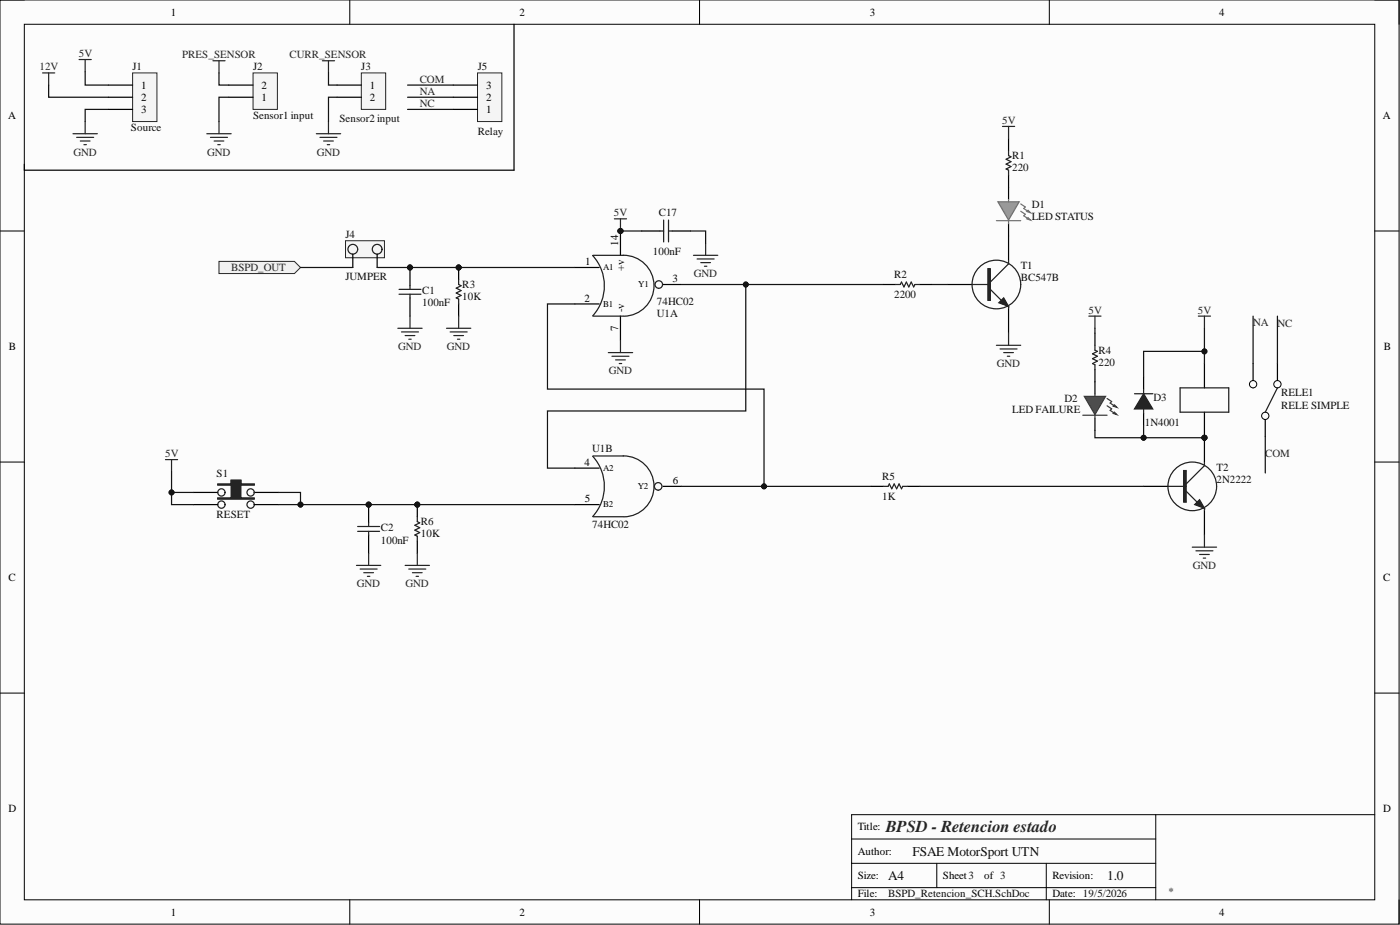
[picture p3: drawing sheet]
<svg xmlns="http://www.w3.org/2000/svg" width="292mm" height="193mm" viewBox="0 0 292 193" stroke-linecap="round" stroke-linejoin="round" font-family="sans-serif">
<defs><g id="words">
<text font-size="3.5" fill="#262626" x="184.8" y="173.5">BPSD - Retencion estado</text>
<g font-size="2.8" fill="#0e0e0e">
<text x="190.4" y="178.5">FSAE MotorSport UTN</text>
<text x="185.3" y="183.6">A4</text>
<text x="231" y="183.6">1.0</text>
</g>
<g font-size="2.3">
<text x="35.6" y="3.3">1</text>
<text x="108.4" y="3.3">2</text>
<text x="181.5" y="3.3">3</text>
<text x="254.3" y="3.3">4</text>
<text x="29.4" y="18.5">1</text>
<text x="29.4" y="21">2</text>
<text x="29.4" y="23.6">3</text>
<text x="54.6" y="21">1</text>
<text x="54.6" y="18.5">2</text>
<text x="77.2" y="18.5">1</text>
<text x="77.2" y="21">2</text>
<text x="101.4" y="23.6">1</text>
<text x="101.4" y="21">2</text>
<text x="101.4" y="18.5">3</text>
<text x="1.7" y="24.9">A</text>
<text x="288.5" y="24.9">A</text>
<text x="128.9" y="51.2" transform="rotate(-90 128.9 51.2)">14</text>
<text x="122.1" y="55.3">1</text>
<text x="130.2" y="56.5" transform="rotate(-90 130.2 56.5)">+v</text>
<text x="140.3" y="58.8">3</text>
<text x="121.9" y="62.9">2</text>
<text x="130.2" y="65.2" transform="rotate(-90 130.2 65.2)">-v</text>
<text x="128.9" y="69" transform="rotate(-90 128.9 69)">7</text>
<text x="1.9" y="73.1">B</text>
<text x="288.7" y="73.1">B</text>
<text x="121.9" y="97.2">4</text>
<text x="140.4" y="101">6</text>
<text x="122" y="104.8">5</text>
<text x="1.8" y="121.3">C</text>
<text x="288.6" y="121.3">C</text>
<text x="1.8" y="169.4">D</text>
<text x="179" y="173.3">Title:</text>
<text x="288.6" y="169.4">D</text>
<text x="179" y="178.3">Author:</text>
<text x="179" y="183.4">Size:</text>
<text x="196.7" y="183.4">Sheet3</text>
<text x="205.4" y="183.4">of 3</text>
<text x="219.6" y="183.4">Revision:</text>
<text x="35.6" y="191">1</text>
<text x="108.4" y="191">2</text>
<text x="179" y="187.2">File:</text>
<text x="181.5" y="191">3</text>
<text x="219.6" y="187.2">Date: 19/5/2026</text>
<text x="254.3" y="191">4</text>
</g>
<g font-size="2.3" fill="#262626">
<text x="16.4" y="11.9">5V</text>
<text x="8.2" y="14.7">12V</text>
<text x="38" y="12.2">PRES_SENSOR</text>
<text x="60.4" y="12.2">CURR_SENSOR</text>
<text x="87.6" y="17.2">COM</text>
<text x="87.6" y="19.8">NA</text>
<text x="87.6" y="22.3">NC</text>
<text x="209.1" y="25.9">5V</text>
<text x="15.3" y="32.5">GND</text>
<text x="43.2" y="32.5">GND</text>
<text x="66.1" y="32.5">GND</text>
<text x="128.1" y="45.1">5V</text>
<text x="48.2" y="56.6">BSPD_OUT</text>
<text x="144.8" y="57.8">GND</text>
<text x="227.1" y="65.4">5V</text>
<text x="249.9" y="65.4">5V</text>
<text x="261.4" y="68">NA</text>
<text x="266.5" y="68.2">NC</text>
<text x="83.1" y="73.1">GND</text>
<text x="93.2" y="73.1">GND</text>
<text x="208" y="76.6">GND</text>
<text x="127" y="78.1">GND</text>
<text x="34.4" y="95.4">5V</text>
<text x="264" y="95.4">COM</text>
<text x="248.8" y="118.7">GND</text>
<text x="74.5" y="122.5">GND</text>
<text x="84.6" y="122.5">GND</text>
</g>
<g font-size="2.3" fill="#0e0e0e">
<text x="27.7" y="14.7">J1</text>
<text x="52.8" y="14.7">J2</text>
<text x="75.4" y="14.7">J3</text>
<text x="99.7" y="14.7">J5</text>
<text x="27.3" y="27.4">Source</text>
<text x="52.8" y="24.9">Sensor1 input</text>
<text x="70.8" y="25.4">Sensor2 input</text>
<text x="99.7" y="28.1">Relay</text>
<text x="211.2" y="33.2">R1</text>
<text x="211.2" y="35.8">220</text>
<text x="137.5" y="45.1">C17</text>
<text x="215.3" y="43.4">D1</text>
<text x="215.3" y="45.9">LED STATUS</text>
<text x="72.1" y="49.7">J4</text>
<text x="136.2" y="53.3">100nF</text>
<text x="72.1" y="58.3">JUMPER</text>
<text x="186.6" y="58.1">R2</text>
<text x="213" y="56.1">T1</text>
<text x="213" y="58.6">BC547B</text>
<text x="88.1" y="61.4">C1</text>
<text x="88.1" y="63.9">100nF</text>
<text x="96.5" y="60.1">R3</text>
<text x="96.5" y="62.7">10K</text>
<text x="137.1" y="63.6">74HC02</text>
<text x="186.6" y="62.1">2200</text>
<text x="137.1" y="66.1">U1A</text>
<text x="229.2" y="73.8">R4</text>
<text x="229.2" y="76.3">220</text>
<text x="222.1" y="84">D2</text>
<text x="240.6" y="83.7">D3</text>
<text x="267.3" y="82.7">RELE1</text>
<text x="211.2" y="86.2">LED FAILURE</text>
<text x="238.9" y="88.8">1N4001</text>
<text x="267.3" y="85.2">RELE SIMPLE</text>
<text x="123.5" y="94.4">U1B</text>
<text x="45.2" y="99.4">S1</text>
<text x="184" y="100.2">R5</text>
<text x="253.8" y="98.2">T2</text>
<text x="253.8" y="100.7">2N2222</text>
<text x="184" y="104.3">1K</text>
<text x="45.2" y="108.1">RESET</text>
<text x="79.5" y="110.8">C2</text>
<text x="79.5" y="113.4">100nF</text>
<text x="87.8" y="109.6">R6</text>
<text x="87.8" y="112.1">10K</text>
<text x="123.5" y="110.1">74HC02</text>
<text x="185.3" y="187.2">BSPD_Retencion_SCH.SchDoc</text>
<text x="243.7" y="186.7">*</text>
</g>
<g font-size="1.9">
<text x="125.8" y="56.4">A1</text>
<text x="133.2" y="59.9">Y1</text>
<text x="125.8" y="64">B1</text>
<text x="125.8" y="98.2">A2</text>
<text x="125.8" y="105.9">B2</text>
<text x="133.1" y="102.1">Y2</text>
</g>
</g></defs>
<path d="M0 0h291.9v192.8h-291.9z" fill-rule="evenodd" fill="#fcfcfc"/>
<path d="M0 0h291.9v192.8h-291.9z" fill="none" stroke="#000" stroke-width=".21"/>
<path d="M5.1 5.1h281.7v182.6h-281.7z" fill-rule="evenodd" fill="#fcfcfc"/>
<g fill="none" stroke="#000" stroke-width=".21">
<path d="M0 0h5.1M73 0v5.1M146 0v5.1M218.9 0v5.1M286.8 0h5.1v5.1M5.1 5.1h281.7v182.6h-281.7zM0 48.2h5.1M286.8 48.2h5.1M0 96.4h5.1M286.8 96.4h5.1M0 144.6h5.1M286.8 144.6h5.1"/>
<path d="M177.7 175h63.4M241.1 170v17.7M286.8 170h-109.1v17.7M73 187.7v5.1M146 187.7v5.1M177.7 180.1h63.4M177.7 185.2h63.4M195.5 180.1v5.1M218.3 180.1v7.6M218.9 187.7v5.1M291.9 187.7v5.1"/>
</g>
<path d="M45.7 54.5h15.7l1.3 1.3-1.3 1.3h-15.7z" fill-rule="evenodd" fill="#f0f0f0"/>
<path d="M45.7 54.5h15.7l1.3 1.3-1.3 1.3h-15.7z" fill="none" stroke="#262626" stroke-width=".21"/>
<path d="M40.4 102.7h5M53.1 102.7h5" fill="none" stroke="#000" stroke-width=".25"/>
<path d="M45.4 101h2.8v-.8h2.1v.8h2.8v.2h-7.7z" fill-rule="evenodd" fill="#1c1c1c"/>
<g fill="none" stroke="#1c1c1c" stroke-width=".25">
<path d="M45.4 101h2.8v-.8h2.1v.8h2.8v.2h-7.7z"/>
<circle cx="46.2" cy="105.3" r=".76"/>
<circle cx="46.2" cy="102.7" r=".76"/>
<circle cx="52.3" cy="105.3" r=".76"/>
<circle cx="52.3" cy="102.7" r=".76"/>
</g>
<path d="M48.2 100.2h2.1v3.7h2.7v.2h-7.6v-.2h2.8z" fill-rule="evenodd" fill="#1c1c1c"/>
<path d="M48.2 100.2h2.1v3.7h2.7v.2h-7.6v-.2h2.8z" fill="none" stroke="#1c1c1c" stroke-width=".25"/>
<path d="M40.4 105.3h5M53.1 105.3h5" fill="none" stroke="#000" stroke-width=".25"/>
<circle cx="85.5" cy="55.8" r=".51" fill="#0e0e0e"/>
<circle cx="85.5" cy="55.8" r=".51" fill="none" stroke="#0e0e0e" stroke-width=".21"/>
<path d="M85.5 55.8v3.8" fill="none" stroke="#000" stroke-width=".25"/>
<circle cx="85.5" cy="55.8" r=".51" fill="#0e0e0e"/>
<circle cx="85.5" cy="55.8" r=".51" fill="none" stroke="#0e0e0e" stroke-width=".21"/>
<path d="M85.5 62.1v3.8" fill="none" stroke="#000" stroke-width=".25"/>
<path d="M85.5 59.6v.8M83.3 61.4h4.5M83.3 60.4h4.5M85.5 61.4v.7" fill="none" stroke="#1c1c1c" stroke-width=".25"/>
<path d="M83 68.5h5.1M83.8 69.2h3.5M84.5 70h2.1M85.3 70.8h.5M85.5 65.9v2.6" fill="none" stroke="#262626" stroke-width=".25"/>
<circle cx="95.7" cy="55.8" r=".51" fill="#0e0e0e"/>
<circle cx="95.7" cy="55.8" r=".51" fill="none" stroke="#0e0e0e" stroke-width=".21"/>
<path d="M95.7 55.8v2.5" fill="none" stroke="#000" stroke-width=".25"/>
<circle cx="95.7" cy="55.8" r=".51" fill="#0e0e0e"/>
<circle cx="95.7" cy="55.8" r=".51" fill="none" stroke="#0e0e0e" stroke-width=".21"/>
<path d="M95.7 63.4v2.5" fill="none" stroke="#000" stroke-width=".25"/>
<path d="M95.7 58.3v1.1l.5 .2-1 .5 1 .5-1 .5 1 .5-1 .5 .5 .3v1" fill="none" stroke="#1c1c1c" stroke-width=".25"/>
<circle cx="129.5" cy="48.2" r=".51" fill="#0e0e0e"/>
<circle cx="129.5" cy="48.2" r=".51" fill="none" stroke="#0e0e0e" stroke-width=".21"/>
<path d="M129.5 48.2v5.1" fill="none" stroke="#000" stroke-width=".25"/>
<circle cx="129.5" cy="48.2" r=".51" fill="#0e0e0e"/>
<circle cx="129.5" cy="48.2" r=".51" fill="none" stroke="#0e0e0e" stroke-width=".21"/>
<path d="M119.9 55.8h5.1M138.2 59.4h3.8M119.9 63.4h5.1M129.5 65.9v5.1M119.9 97.7h5.1M119.9 105.3h5.1M138.3 101.5h3.8" fill="none" stroke="#000" stroke-width=".25"/>
<path d="M123.6 53.3a9.3 9.3 0 0 1 .1 12.6M123.7 53.3h6.4M130 53.3a6.4 6.4 0 0 1 6.5 6.2 6.4 6.4 0 0 1-6.3 6.5M123.7 65.9h6.4M137.4 60.1a.79 .79 0 0 1-.6-1.2 .79 .79 0 0 1 1.3 0 .79 .79 0 0 1-.6 1.2M123.7 95.2a9.3 9.3 0 0 1 0 12.6M123.7 95.1h6.4M130 95.1a6.4 6.4 0 0 1 6.5 6.3 6.4 6.4 0 0 1-6.3 6.4M123.7 107.8h6.4M137.3 102.3a.79 .79 0 0 1-.7-1.2 .79 .79 0 0 1 1.4 0 .79 .79 0 0 1-.6 1.2" fill="none" stroke="#1c1c1c" stroke-width=".25"/>
<circle cx="76.9" cy="105.3" r=".51" fill="#0e0e0e"/>
<circle cx="76.9" cy="105.3" r=".51" fill="none" stroke="#0e0e0e" stroke-width=".21"/>
<path d="M76.9 105.3v3.8" fill="none" stroke="#000" stroke-width=".25"/>
<circle cx="76.9" cy="105.3" r=".51" fill="#0e0e0e"/>
<circle cx="76.9" cy="105.3" r=".51" fill="none" stroke="#0e0e0e" stroke-width=".21"/>
<path d="M76.9 111.6v3.8" fill="none" stroke="#000" stroke-width=".25"/>
<path d="M74.6 110.8h4.6M74.6 109.8h4.6M76.9 109.1v.7M76.9 110.8v.8" fill="none" stroke="#1c1c1c" stroke-width=".25"/>
<path d="M74.4 118h5.1M75.1 118.7h3.6M75.9 119.5h2M76.9 115.4v2.6M76.7 120.2h.5" fill="none" stroke="#262626" stroke-width=".25"/>
<circle cx="87.1" cy="105.3" r=".51" fill="#0e0e0e"/>
<circle cx="87.1" cy="105.3" r=".51" fill="none" stroke="#0e0e0e" stroke-width=".21"/>
<path d="M87.1 105.3v2.5" fill="none" stroke="#000" stroke-width=".25"/>
<circle cx="87.1" cy="105.3" r=".51" fill="#0e0e0e"/>
<circle cx="87.1" cy="105.3" r=".51" fill="none" stroke="#0e0e0e" stroke-width=".21"/>
<path d="M184.3 59.4h2.5M191.9 59.4h2.5M197.7 59.4h5.1M210.4 49.2v5.1M210.4 64.4v5.1M87.1 112.9v2.5M181.7 101.5h2.6M189.4 101.5h2.5" fill="none" stroke="#000" stroke-width=".25"/>
<path d="M186.8 59.4h1l.3-.6 .5 1.1 .5-1.1 .5 1.1 .5-1.1 .5 1.1 .3-.5h1M202.8 59.4h3.8M210.4 54.3v.7l-3.8 3.8M206.6 60.4l2.3 2.3M210.4 63.9v.5M87.1 107.8v1l.5 .3-1 .5 1 .5-1 .5 1 .5-1 .5 .5 .3v1M184.3 101.5h1l.3-.5 .5 1 .5-1 .5 1 .5-1 .5 1 .2-.5h1.1" fill="none" stroke="#1c1c1c" stroke-width=".25"/>
<path d="M93.2 68.5h5M93.9 69.2h3.6M94.7 70h2M95.4 70.8h.5M95.7 65.9v2.6M34.5 95.9h2.6M35.8 95.9v2.5M84.5 118h5.1M85.3 118.7h3.5M86 119.5h2.1M87.1 115.4v2.6M86.8 120.2h.5" fill="none" stroke="#262626" stroke-width=".25"/>
<path d="M206.1 56.1h.5v6.6h-.5z" fill-rule="evenodd" fill="#1c1c1c"/>
<path d="M206.1 56.1h.5v6.6h-.5z" fill="none" stroke="#1c1c1c" stroke-width=".25"/>
<path d="M208.4 63.2l1-1.1 1 1.8z" fill="#1c1c1c"/>
<g fill="none" stroke="#1c1c1c" stroke-width=".25">
<path d="M208.4 63.2l1-1.1 1 1.8z"/>
<circle cx="207.9" cy="59.4" r="5.1"/>
</g>
<path d="M207.9 72h5.1M208.7 72.8h3.5M209.4 73.6h2M210.2 74.3h.5M210.4 69.5v2.5" fill="none" stroke="#262626" stroke-width=".25"/>
<path d="M208.2 42.1h4.4l-2.2 3.8z" fill="#969696"/>
<path d="M207.9 46h5.1M208.2 42.1h4.4l-2.2 3.8zM210.4 41.6v.5M210.4 46v.7M213 42.5l.9 .7-.3 .3 1 .6" fill="none" stroke="#717171" stroke-width=".25"/>
<path d="M210.4 39.1v2.5M210.4 46.7v2.5" fill="none" stroke="#000" stroke-width=".25"/>
<path d="M214.2 44.1l.3-.2 .5 .5z" fill="#969696"/>
<path d="M213 44.1l.9 .6-.3 .3 1 .7M214.2 44.1l.3-.2 .5 .5z" fill="none" stroke="#717171" stroke-width=".25"/>
<path d="M214.2 45.7l.3-.3 .5 .5z" fill="#969696"/>
<path d="M214.2 45.7l.3-.3 .5 .5z" fill="none" stroke="#717171" stroke-width=".25"/>
<path d="M210.4 28.9v2.5M210.4 36.5v2.6" fill="none" stroke="#000" stroke-width=".25"/>
<path d="M210.4 31.4v1.1l.5 .2-1 .5 1 .5-1 .5 1 .5-1 .6 .5 .2v1" fill="none" stroke="#1c1c1c" stroke-width=".25"/>
<path d="M209.2 26.4h2.5M210.4 26.4v2.5" fill="none" stroke="#262626" stroke-width=".25"/>
<circle cx="251.3" cy="91.3" r=".51" fill="#0e0e0e"/>
<circle cx="251.3" cy="91.3" r=".51" fill="none" stroke="#0e0e0e" stroke-width=".21"/>
<path d="M251.3 91.3v5.1M238.6 101.5h5.1" fill="none" stroke="#000" stroke-width=".25"/>
<circle cx="251.3" cy="91.3" r=".51" fill="#0e0e0e"/>
<circle cx="251.3" cy="91.3" r=".51" fill="none" stroke="#0e0e0e" stroke-width=".21"/>
<path d="M251.3 106.5v5.1" fill="none" stroke="#000" stroke-width=".25"/>
<path d="M251.3 96.4v.8l-3.8 3.8M243.7 101.5h3.8M247.5 102.5l2.3 2.3M251.3 106v.5" fill="none" stroke="#1c1c1c" stroke-width=".25"/>
<path d="M247 98.2h.5v6.6h-.5z" fill-rule="evenodd" fill="#1c1c1c"/>
<path d="M247 98.2h.5v6.6h-.5z" fill="none" stroke="#1c1c1c" stroke-width=".25"/>
<path d="M249.3 105.3l1-1 1 1.7z" fill="#1c1c1c"/>
<g fill="none" stroke="#1c1c1c" stroke-width=".25">
<path d="M246.2 80.9h10.2v5.1h-10.2zM249.3 105.3l1-1 1 1.7z"/>
<circle cx="248.8" cy="101.5" r="5.1"/>
</g>
<path d="M251.3 75.8v5.1M251.3 86v5.1M264 86v5.1" fill="none" stroke="#000" stroke-width=".25"/>
<circle cx="264" cy="86.8" r=".76" fill="#fbfbfb"/>
<circle cx="264" cy="86.8" r=".76" fill="none" stroke="#000" stroke-width=".21"/>
<path d="M266.5 75.8v5.1" fill="none" stroke="#000" stroke-width=".25"/>
<circle cx="266.5" cy="80.2" r=".76" fill="#fbfbfb"/>
<circle cx="266.5" cy="80.2" r=".76" fill="none" stroke="#000" stroke-width=".21"/>
<path d="M261.4 75.8v5.1" fill="none" stroke="#000" stroke-width=".25"/>
<circle cx="261.4" cy="80.2" r=".76" fill="#fbfbfb"/>
<circle cx="261.5" cy="80.2" r=".76" fill="none" stroke="#000" stroke-width=".21"/>
<path d="M236.7 82.1h3.8M266.5 80.9l-2.5 5.1" fill="none" stroke="#1c1c1c" stroke-width=".25"/>
<path d="M238.6 78.6v2.6M238.6 86.2v2.6" fill="none" stroke="#000" stroke-width=".25"/>
<path d="M238.6 82.1l1.9 3.2h-3.8z" fill="#1c1c1c"/>
<path d="M228.5 72v1.1l.5 .2-1.1 .5 1.1 .5-1.1 .5 1.1 .5-1.1 .5 .6 .3v1M238.6 82.1l1.9 3.2h-3.8zM238.6 81.2v.9M238.6 85.3v.9" fill="none" stroke="#1c1c1c" stroke-width=".25"/>
<path d="M227.2 65.9h2.5M228.5 65.9v2.6M250 65.9h2.6M251.3 65.9v2.6" fill="none" stroke="#262626" stroke-width=".25"/>
<path d="M228.5 69.5v2.5M228.5 77.1v2.5" fill="none" stroke="#000" stroke-width=".25"/>
<path d="M226.2 82.7h4.5l-2.2 3.8z" fill="#4c4c4c"/>
<path d="M225.9 86.6h5.1M226.2 82.7h4.5l-2.2 3.8zM228.5 82.2v.5M228.5 86.6v.7M231 83.1l.9 .7-.3 .3 1 .6" fill="none" stroke="#393939" stroke-width=".25"/>
<path d="M228.5 79.6v2.6M228.5 87.3v2.5" fill="none" stroke="#000" stroke-width=".25"/>
<path d="M232.3 84.7l.2-.2 .5 .5z" fill="#4c4c4c"/>
<path d="M231 84.7l.9 .6-.3 .3 1 .6M232.3 84.7l.2-.2 .5 .5z" fill="none" stroke="#393939" stroke-width=".25"/>
<path d="M232.3 86.2l.2-.2 .5 .5z" fill="#4c4c4c"/>
<path d="M232.3 86.2l.2-.2 .5 .5z" fill="none" stroke="#393939" stroke-width=".25"/>
<path d="M128.2 45.7h2.5M129.5 45.7v2.5M126.9 73.6h5.1M127.7 74.3h3.5M128.4 75.1h2.1M129.2 75.8h.5M129.5 71v2.6M248.8 114.1h5M249.5 114.9h3.6M250.3 115.7h2M251 116.4h.5M251.3 111.6v2.5" fill="none" stroke="#262626" stroke-width=".25"/>
<circle cx="129.5" cy="48.2" r=".51" fill="#0e0e0e"/>
<circle cx="129.5" cy="48.2" r=".51" fill="none" stroke="#0e0e0e" stroke-width=".21"/>
<path d="M72.1 50.2h8.1v3.6h-8.1z" fill-rule="evenodd" fill="#f5f5f5"/>
<path d="M72.1 50.2h8.1v3.6h-8.1z" fill="none" stroke="#262626" stroke-width=".21"/>
<g fill="none" stroke="#1c1c1c" stroke-width=".25">
<circle cx="73.6" cy="52" r="1.02"/>
<circle cx="78.7" cy="52" r="1.02"/>
</g>
<path d="M73.6 53v2.8M78.7 53v2.8" fill="none" stroke="#000" stroke-width=".25"/>
<path d="M52.8 15.2h5.1v7.6h-5.1z" fill-rule="evenodd" fill="#f5f5f5"/>
<path d="M52.8 15.2h5.1v7.6h-5.1z" fill="none" stroke="#262626" stroke-width=".21"/>
<path d="M47.7 17.7h5.1M47.7 20.3h5.1" fill="none" stroke="#000" stroke-width=".25"/>
<path d="M75.4 15.2h5.1v7.6h-5.1z" fill-rule="evenodd" fill="#f5f5f5"/>
<path d="M75.4 15.2h5.1v7.6h-5.1z" fill="none" stroke="#262626" stroke-width=".21"/>
<path d="M70.3 17.7h5.1M70.3 20.3h5.1" fill="none" stroke="#000" stroke-width=".25"/>
<g fill="none" stroke="#262626" stroke-width=".25">
<path d="M16.5 12.4h2.5M17.8 12.4v2.6M44.4 12.7h2.6M45.7 12.7v2.5M67.3 12.7h2.5M68.5 12.7v2.5M15.2 27.9h5.1M16 28.7h3.5M16.8 29.4h2M17.5 30.2h.5M17.8 25.4v2.5M43.2 27.9h5"/>
<path d="M43.9 28.7h3.6M44.7 29.4h2M45.4 30.2h.5M45.7 25.4v2.5M66 27.9h5.1M66.8 28.7h3.5M67.5 29.4h2.1M68.3 30.2h.5M68.5 25.4v2.5"/>
</g>
<path d="M27.7 15.2h5v10.2h-5z" fill-rule="evenodd" fill="#f5f5f5"/>
<path d="M27.7 15.2h5v10.2h-5z" fill="none" stroke="#262626" stroke-width=".21"/>
<path d="M22.6 17.7h5.1M107.2 5.1v30.4h-102.1v-1.3M22.6 20.3h5.1M22.6 22.8h5.1M133.9 48.2h3.8M140.2 48.2h3.9" fill="none" stroke="#000" stroke-width=".25"/>
<path d="M8.9 15.2h2.5M10.2 15.2v2.5M144.7 53.3h5.1M145.4 54h3.6M146.2 54.8h2M147 55.5h.5M147.2 50.7v2.6" fill="none" stroke="#262626" stroke-width=".25"/>
<path d="M137.7 48.2h.8M138.5 45.9v4.6M139.5 48.2h.7M139.5 45.9v4.6" fill="none" stroke="#1c1c1c" stroke-width=".25"/>
<path d="M99.6 15.2h5.1v10.2h-5.1z" fill-rule="evenodd" fill="#f5f5f5"/>
<path d="M99.6 15.2h5.1v10.2h-5.1z" fill="none" stroke="#262626" stroke-width=".21"/>
<path d="M94.6 17.7h5M94.6 22.8h5M94.6 20.3h5" fill="none" stroke="#000" stroke-width=".25"/>
<path d="M10.2 17.7v2.6h12.4M17.8 15v2.7h4.8M22.6 22.8h-4.8v2.6M266.5 65.9v9.9M40.4 102.7h-4.6v2.6h4.6" fill="none" stroke="#0e0e0e" stroke-width=".25"/>
<circle cx="35.8" cy="102.7" r=".51" fill="#0e0e0e"/>
<circle cx="35.8" cy="102.7" r=".51" fill="none" stroke="#0e0e0e" stroke-width=".21"/>
<path d="M58.1 105.3h61.8" fill="none" stroke="#0e0e0e" stroke-width=".25"/>
<circle cx="62.7" cy="105.3" r=".51" fill="#0e0e0e"/>
<circle cx="62.7" cy="105.3" r=".51" fill="none" stroke="#0e0e0e" stroke-width=".21"/>
<circle cx="76.9" cy="105.3" r=".51" fill="#0e0e0e"/>
<circle cx="76.9" cy="105.3" r=".51" fill="none" stroke="#0e0e0e" stroke-width=".21"/>
<circle cx="87.1" cy="105.3" r=".51" fill="#0e0e0e"/>
<circle cx="87.1" cy="105.3" r=".51" fill="none" stroke="#0e0e0e" stroke-width=".21"/>
<path d="M58.1 102.7h4.6v2.6" fill="none" stroke="#0e0e0e" stroke-width=".25"/>
<circle cx="62.7" cy="105.3" r=".51" fill="#0e0e0e"/>
<circle cx="62.7" cy="105.3" r=".51" fill="none" stroke="#0e0e0e" stroke-width=".21"/>
<path d="M68.5 15.2v2.5h1.8M70.3 20.3h-1.8v5.1M62.7 55.8h10.9M78.7 55.8h41.2" fill="none" stroke="#0e0e0e" stroke-width=".25"/>
<circle cx="85.5" cy="55.8" r=".51" fill="#0e0e0e"/>
<circle cx="85.5" cy="55.8" r=".51" fill="none" stroke="#0e0e0e" stroke-width=".21"/>
<circle cx="95.7" cy="55.8" r=".51" fill="#0e0e0e"/>
<circle cx="95.7" cy="55.8" r=".51" fill="none" stroke="#0e0e0e" stroke-width=".21"/>
<path d="M85 17.7h9.6M85 22.8h9.6M85 20.3h9.6M142 59.4h13.6v26.3h-41.4v12h5.7" fill="none" stroke="#0e0e0e" stroke-width=".25"/>
<circle cx="155.6" cy="59.4" r=".51" fill="#0e0e0e"/>
<circle cx="155.6" cy="59.4" r=".51" fill="none" stroke="#0e0e0e" stroke-width=".21"/>
<path d="M119.9 63.4h-5.7v17.8h45.2v20.3h-17.3" fill="none" stroke="#0e0e0e" stroke-width=".25"/>
<circle cx="159.4" cy="101.5" r=".51" fill="#0e0e0e"/>
<circle cx="159.4" cy="101.5" r=".51" fill="none" stroke="#0e0e0e" stroke-width=".21"/>
<path d="M129.5 48.2h4.4" fill="none" stroke="#0e0e0e" stroke-width=".25"/>
<circle cx="129.5" cy="48.2" r=".51" fill="#0e0e0e"/>
<circle cx="129.5" cy="48.2" r=".51" fill="none" stroke="#0e0e0e" stroke-width=".21"/>
<path d="M144.1 48.2h3.1v2.5M155.6 59.4h28.7" fill="none" stroke="#0e0e0e" stroke-width=".25"/>
<circle cx="155.6" cy="59.4" r=".51" fill="#0e0e0e"/>
<circle cx="155.6" cy="59.4" r=".51" fill="none" stroke="#0e0e0e" stroke-width=".21"/>
<path d="M159.4 101.5h22.3" fill="none" stroke="#0e0e0e" stroke-width=".25"/>
<circle cx="159.4" cy="101.5" r=".51" fill="#0e0e0e"/>
<circle cx="159.4" cy="101.5" r=".51" fill="none" stroke="#0e0e0e" stroke-width=".21"/>
<path d="M194.4 59.4h3.3M228.5 89.8v1.5h10.1M191.9 101.5h46.7" fill="none" stroke="#0e0e0e" stroke-width=".25"/>
<circle cx="238.6" cy="91.3" r=".51" fill="#0e0e0e"/>
<circle cx="238.6" cy="91.3" r=".51" fill="none" stroke="#0e0e0e" stroke-width=".21"/>
<path d="M238.6 88.8v2.5h12.7" fill="none" stroke="#0e0e0e" stroke-width=".25"/>
<circle cx="238.6" cy="91.3" r=".51" fill="#0e0e0e"/>
<circle cx="238.6" cy="91.3" r=".51" fill="none" stroke="#0e0e0e" stroke-width=".21"/>
<circle cx="251.3" cy="91.3" r=".51" fill="#0e0e0e"/>
<circle cx="251.3" cy="91.3" r=".51" fill="none" stroke="#0e0e0e" stroke-width=".21"/>
<path d="M251.3 75.8v-2.5h-12.7v5.3" fill="none" stroke="#0e0e0e" stroke-width=".25"/>
<circle cx="251.3" cy="73.3" r=".51" fill="#0e0e0e"/>
<circle cx="251.3" cy="73.3" r=".51" fill="none" stroke="#0e0e0e" stroke-width=".21"/>
<path d="M35.8 98.4v4.3" fill="none" stroke="#0e0e0e" stroke-width=".25"/>
<circle cx="35.8" cy="102.7" r=".51" fill="#0e0e0e"/>
<circle cx="35.8" cy="102.7" r=".51" fill="none" stroke="#0e0e0e" stroke-width=".21"/>
<path d="M228.5 68.5v1M251.3 91.1v.2" fill="none" stroke="#0e0e0e" stroke-width=".25"/>
<circle cx="251.3" cy="91.3" r=".51" fill="#0e0e0e"/>
<circle cx="251.3" cy="91.3" r=".51" fill="none" stroke="#0e0e0e" stroke-width=".21"/>
<path d="M251.3 68.5v4.8" fill="none" stroke="#0e0e0e" stroke-width=".25"/>
<circle cx="251.3" cy="73.3" r=".51" fill="#0e0e0e"/>
<circle cx="251.3" cy="73.3" r=".51" fill="none" stroke="#0e0e0e" stroke-width=".21"/>
<path d="M45.7 15.2v2.5h2M47.7 20.3h-2v5.1M261.4 65.9v9.9M264 91.1v7.6" fill="none" stroke="#0e0e0e" stroke-width=".25"/>
<use href="#words"/>
</svg>
